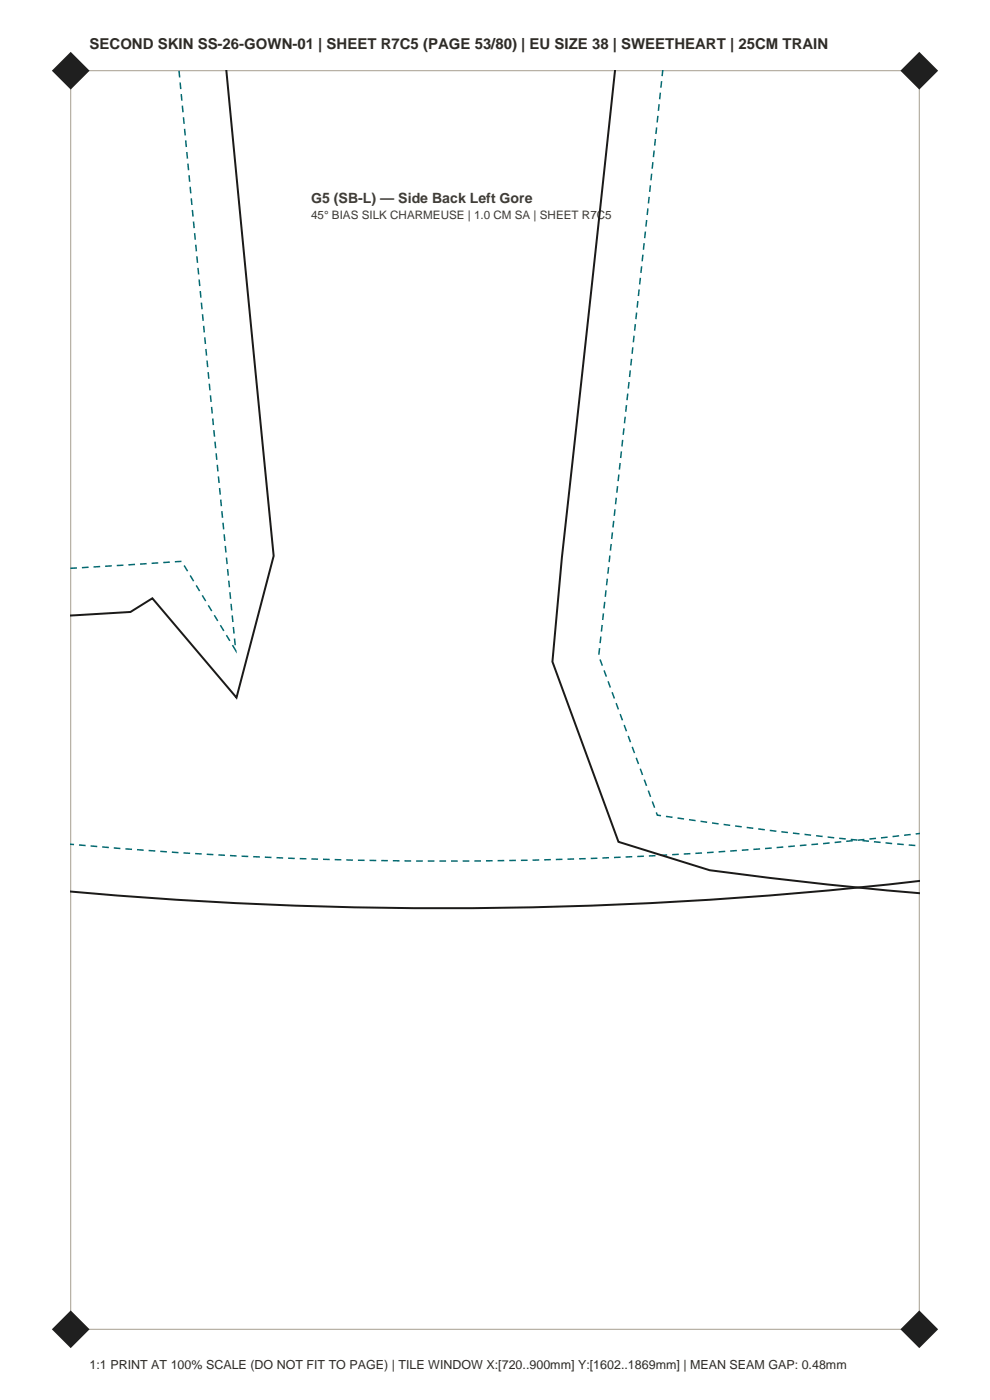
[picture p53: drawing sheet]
<svg xmlns="http://www.w3.org/2000/svg" width="210mm" height="297mm" viewBox="0 0 210 297" stroke-linecap="round" stroke-linejoin="round" font-family="sans-serif">
<defs><g id="words">
<text font-size="3.2" fill="#2e2b26" x="19" y="10.5">SECOND SKIN SS-26-GOWN-01 | SHEET R7C5 (PAGE 53/80) | EU SIZE 38 | SWEETHEART | 25CM TRAIN</text>
<text font-size="3" fill="#403b33" x="66" y="43">G5 (SB-L) — Side Back Left Gore</text>
<text font-size="2.6" fill="#2e2b26" x="19" y="290.5">1:1 PRINT AT 100% SCALE (DO NOT FIT TO PAGE) | TILE WINDOW X:[720..900mm] Y:[1602..1869mm] | MEAN SEAM GAP: 0.48mm</text>
<text font-size="2.5" fill="#403b33" x="66" y="46.5">45° BIAS SILK CHARMEUSE | 1.0 CM SA | SHEET R7C5</text>
</g></defs>
<path d="M15 15h180v267h-180z" fill="none" stroke="#a69e8f" stroke-width=".21"/>
<g fill="#1f1f1f">
<path d="M11 282l4-4 4 4-4 4z" fill-rule="evenodd"/>
<path d="M191 282l4-4 4 4-4 4z" fill-rule="evenodd"/>
<path d="M11 15l4-4 4 4-4 4z" fill-rule="evenodd"/>
<path d="M191 15l4-4 4 4-4 4z" fill-rule="evenodd"/>
</g>
<path d="M48 14.9l10.1 103-7.9 30.1-17.9-21.1-4.6 2.9-12.7 .8M130.5 14.9l-11.3 103.4-2 22.1 14 38.2 19.3 6a858.4 858.4 0 0 0 44.6 4.9M195.1 186.9a882.8 882.8 0 0 1-180.1 2.2" fill="none" stroke="#1a1a1a" stroke-width=".42"/>
<path d="M38 14.9l12 123.1-11.5-18.9-23.5 1.5M195.1 176.8a873.5 873.5 0 0 1-180.1 2.3M195.1 179.4a857.5 857.5 0 0 1-55.7-6.5l-12.4-33.8 13.6-124.2" fill="none" stroke="#036970" stroke-width=".32" stroke-dasharray="1.4 1.1" stroke-linecap="butt"/>
<use href="#words"/>
</svg>
